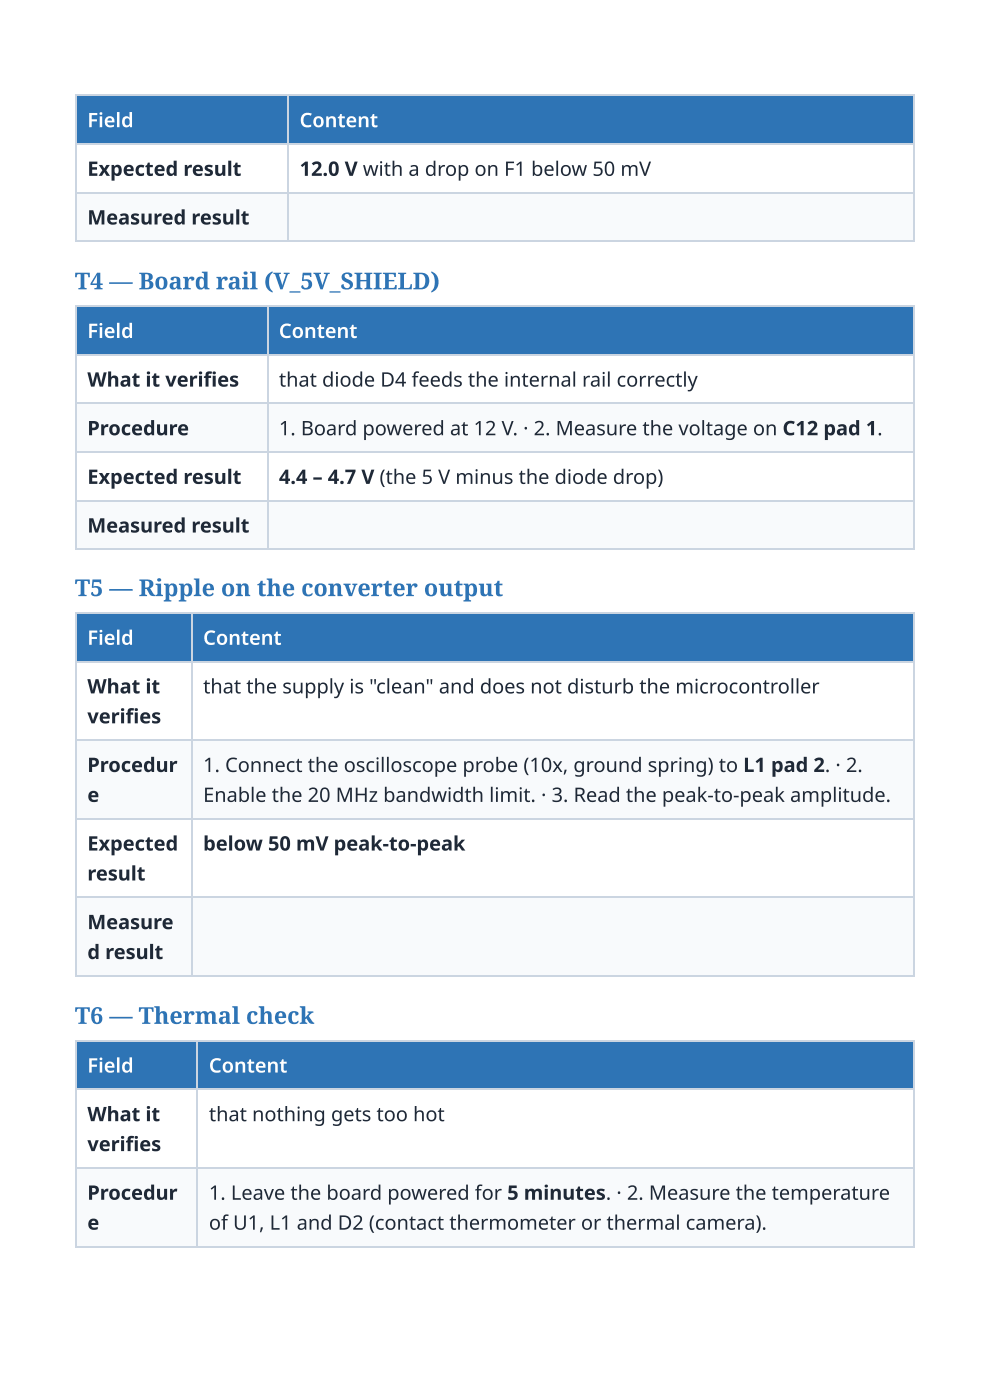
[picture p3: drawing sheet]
<svg xmlns="http://www.w3.org/2000/svg" width="210mm" height="297mm" viewBox="0 0 210 297" stroke-linecap="round" stroke-linejoin="round" font-family="sans-serif">
<defs><g id="words">
<g font-size="4.9" fill="#2e74b5">
<text x="15.9" y="61.4">T4 — Board rail (V_5V_SHIELD)</text>
<text x="15.9" y="126.5">T5 — Ripple on the converter output</text>
<text x="15.9" y="217.2">T6 — Thermal check</text>
</g>
<g font-size="4.2" fill="#fff">
<text x="18.5" y="27">Field</text>
<text x="63.5" y="27">Content</text>
<text x="18.5" y="71.7">Field</text>
<text x="59.1" y="71.7">Content</text>
<text x="18.5" y="136.8">Field</text>
<text x="43.1" y="136.8">Content</text>
<text x="18.5" y="227.5">Field</text>
<text x="44.3" y="227.5">Content</text>
</g>
<g font-size="4.2" fill="#1f2937">
<text x="18.5" y="37.3">Expected result</text>
<text x="63.5" y="37.3">12.0 V with a drop on F1 below 50 mV</text>
<text x="18.5" y="47.6">Measured result</text>
<text x="18.5" y="82">What it verifi es</text>
<text x="59.1" y="82">that diode D4 feeds the internal rail correctly</text>
<text x="18.5" y="92.3">Procedure</text>
<text x="59.1" y="92.3">1. Board powered at 12 V. · 2. Measure the voltage on C12 pad 1.</text>
<text x="18.5" y="102.7">Expected result</text>
<text x="59.1" y="102.7">4.4 – 4.7 V (the 5 V minus the diode drop)</text>
<text x="18.5" y="113">Measured result</text>
<text x="18.5" y="147.1">What it</text>
<text x="43.1" y="147.1">that the supply is &quot;clean&quot; and does not disturb the microcontroller</text>
<text x="18.5" y="153.5">verifi es</text>
<text x="18.5" y="163.8">Procedur</text>
<text x="43.1" y="163.8">1. Connect the oscilloscope probe (10x, ground spring) to L1 pad 2. · 2.</text>
<text x="18.5" y="170.1">e</text>
<text x="43.1" y="170.1">Enable the 20 MHz bandwidth limit. · 3. Read the peak-to-peak amplitude.</text>
<text x="18.5" y="180.4">Expected</text>
<text x="43.1" y="180.4">below 50 mV peak-to-peak</text>
<text x="18.5" y="186.8">result</text>
<text x="18.5" y="197.1">Measure</text>
<text x="18.5" y="203.5">d result</text>
<text x="18.5" y="237.9">What it</text>
<text x="44.3" y="237.9">that nothing gets too hot</text>
<text x="18.5" y="244.2">verifi es</text>
<text x="18.5" y="254.5">Procedur</text>
<text x="44.3" y="254.5">1. Leave the board powered for 5 minutes. · 2. Measure the temperature</text>
<text x="18.5" y="260.9">e</text>
<text x="44.3" y="260.9">of U1, L1 and D2 (contact thermometer or thermal camera).</text>
</g>
</g></defs>
<g fill="#2e74b5">
<path d="M16.1 20.4h45v10.3h-45z"/>
<path d="M61.1 20.4h132.8v10.3h-132.8z"/>
</g>
<g fill="#fff">
<path d="M16.1 30.7h45v10.3h-45z"/>
<path d="M61.1 30.7h132.8v10.3h-132.8z"/>
</g>
<g fill="#f8fafc">
<path d="M16.1 41h45v10.3h-45z"/>
<path d="M61.1 41h132.8v10.3h-132.8z"/>
</g>
<path d="M15.9 20.2h178M15.9 30.6h178M16 20.1v31.2M61 20.1v31.2M15.9 40.9h178M15.9 51.2h178" fill="none" stroke="#cbd5e1" stroke-width=".26"/>
<path d="M193.8 20.1v31.2" fill="none" stroke="#cbd5e1" stroke-width=".25"/>
<g fill="#2e74b5">
<path d="M16.1 64.8h40.5v10.3h-40.5z"/>
<path d="M56.6 64.8h137.3v10.3h-137.3z"/>
</g>
<g fill="#fff">
<path d="M16.1 75.1h40.5v10.4h-40.5z"/>
<path d="M56.6 75.1h137.3v10.4h-137.3z"/>
</g>
<g fill="#f8fafc">
<path d="M16.1 85.5h40.5v10.3h-40.5z"/>
<path d="M56.6 85.5h137.3v10.3h-137.3z"/>
</g>
<g fill="#fff">
<path d="M16.1 95.8h40.5v10.3h-40.5z"/>
<path d="M56.6 95.8h137.3v10.3h-137.3z"/>
</g>
<g fill="#f8fafc">
<path d="M16.1 106.1h40.5v10.3h-40.5z"/>
<path d="M56.6 106.1h137.3v10.3h-137.3z"/>
</g>
<path d="M15.9 65h178M15.9 75.3h178M16 64.8v51.9M56.8 64.8v51.9M15.9 85.6h178M15.9 95.9h178M15.9 106.2h178M15.9 116.5h178" fill="none" stroke="#cbd5e1" stroke-width=".26"/>
<path d="M193.8 64.8v51.9" fill="none" stroke="#cbd5e1" stroke-width=".25"/>
<g fill="#2e74b5">
<path d="M16.1 130.2h24.4v10.3h-24.4z"/>
<path d="M40.5 130.2h153.4v10.3h-153.4z"/>
</g>
<g fill="#fff">
<path d="M16.1 140.5h24.4v16.7h-24.4z"/>
<path d="M40.5 140.5h153.4v16.7h-153.4z"/>
</g>
<g fill="#f8fafc">
<path d="M16.1 157.2h24.4v16.6h-24.4z"/>
<path d="M40.5 157.2h153.4v16.6h-153.4z"/>
</g>
<g fill="#fff">
<path d="M16.1 173.8h24.4v16.7h-24.4z"/>
<path d="M40.5 173.8h153.4v16.7h-153.4z"/>
</g>
<g fill="#f8fafc">
<path d="M16.1 190.5h24.4v16.7h-24.4z"/>
<path d="M40.5 190.5h153.4v16.7h-153.4z"/>
</g>
<path d="M15.9 130h178M16 129.9v77.3M40.6 129.9v77.3M15.9 140.4h178M15.9 157h178M15.9 173.7h178M15.9 190.4h178M15.9 207h178" fill="none" stroke="#cbd5e1" stroke-width=".26"/>
<path d="M193.8 129.9v77.3" fill="none" stroke="#cbd5e1" stroke-width=".25"/>
<g fill="#2e74b5">
<path d="M16.1 220.7h25.7v10.3h-25.7z"/>
<path d="M41.8 220.7h152.1v10.3h-152.1z"/>
</g>
<g fill="#fff">
<path d="M16.1 231h25.7v16.7h-25.7z"/>
<path d="M41.8 231h152.1v16.7h-152.1z"/>
</g>
<g fill="#f8fafc">
<path d="M16.1 247.7h25.7v16.6h-25.7z"/>
<path d="M41.8 247.7h152.1v16.6h-152.1z"/>
</g>
<path d="M15.9 220.8h178M15.9 231.1h178M16 220.7v43.6M41.7 220.7v43.6M15.9 247.8h178M15.9 264.5h178" fill="none" stroke="#cbd5e1" stroke-width=".26"/>
<path d="M193.8 220.7v43.6" fill="none" stroke="#cbd5e1" stroke-width=".25"/>
<use href="#words"/>
</svg>
